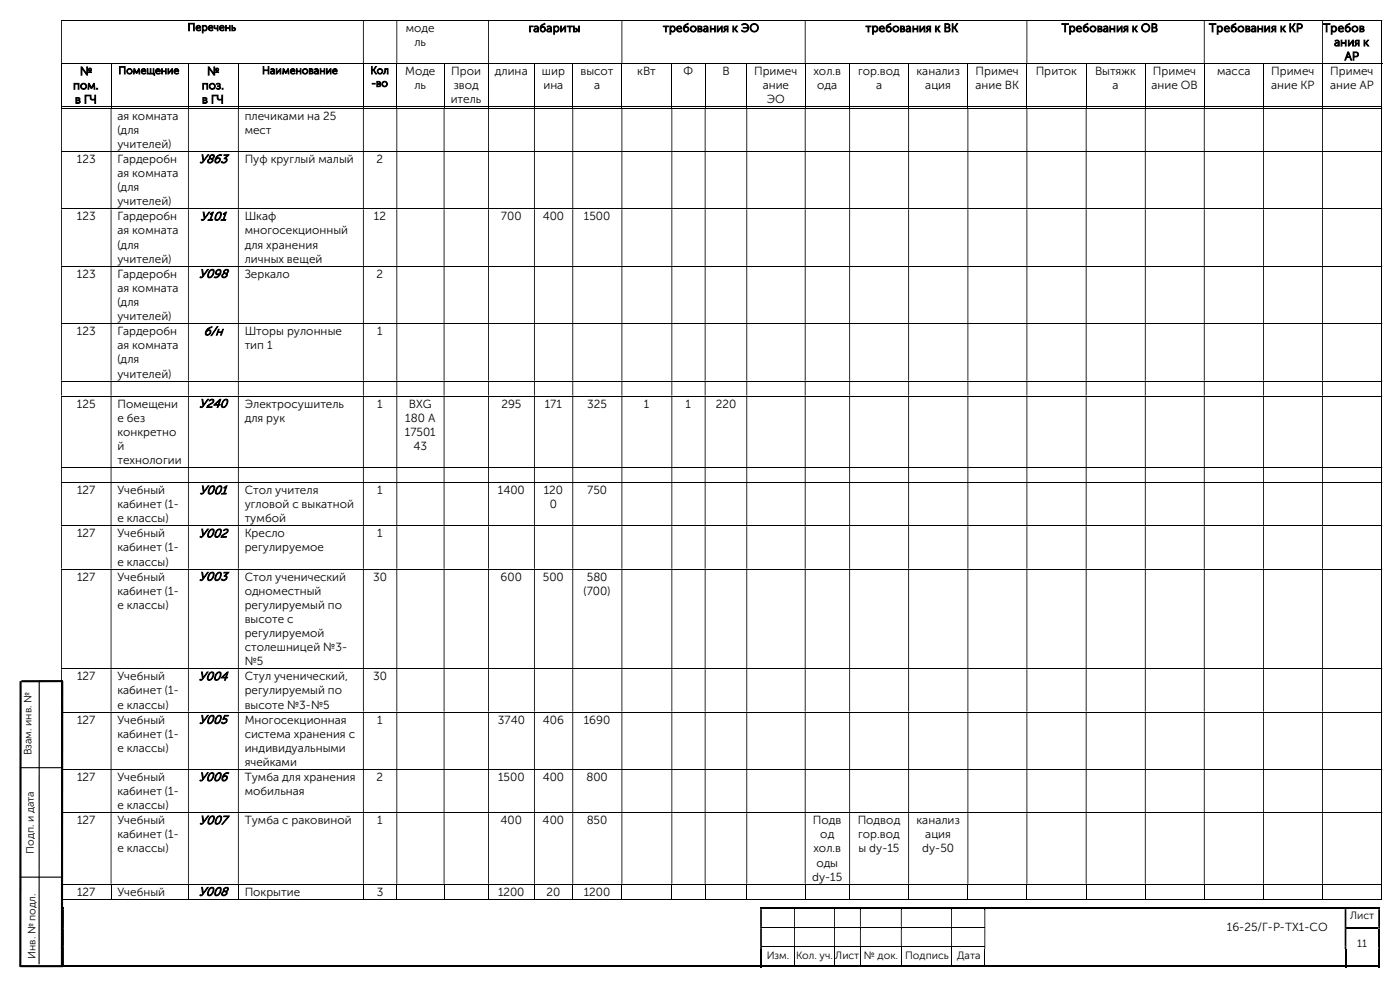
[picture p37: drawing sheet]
<svg xmlns="http://www.w3.org/2000/svg" width="420mm" height="297mm" viewBox="0 0 420 297" stroke-linecap="round" stroke-linejoin="round" font-family="sans-serif">
<defs><g id="words">
<g font-size="3.7">
<text x="59.7" y="48.9">У863</text>
<text x="60.1" y="66">У101</text>
<text x="59.6" y="83.2">У098</text>
<text x="61.1" y="100.5">б/н</text>
<text x="59.7" y="122.1">У240</text>
<text x="59.8" y="148.1">У001</text>
<text x="59.6" y="161">У002</text>
<text x="59.6" y="174">У003</text>
<text x="59.6" y="203.9">У004</text>
<text x="59.6" y="216.9">У005</text>
<text x="59.6" y="234.1">У006</text>
<text x="59.7" y="247">У007</text>
<text x="59.6" y="268.4">У008</text>
</g>
<g font-size="3.5">
<text x="121.8" y="9.6">моде</text>
<text x="158.6" y="9.6">габариты</text>
<text x="198.9" y="9.6">требования к ЭО</text>
<text x="259.7" y="9.6">требования к ВК</text>
<text x="318.5" y="9.6">Требования к ОВ</text>
<text x="362.7" y="9.6">Требования к КР</text>
<text x="396.9" y="9.6">Требов</text>
<text x="124.3" y="13.8">ль</text>
<text x="400.2" y="13.8">ания к</text>
<text x="24" y="22.5">№</text>
<text x="62.1" y="22.5">№</text>
<text x="121.5" y="22.5">Моде</text>
<text x="135.4" y="22.5">Прои</text>
<text x="148.5" y="22.5">длина</text>
<text x="162.6" y="22.5">шир</text>
<text x="174.2" y="22.5">высот</text>
<text x="191.2" y="22.5">кВт</text>
<text x="205.1" y="22.5">Ф</text>
<text x="216.7" y="22.5">В</text>
<text x="226.2" y="22.5">Примеч</text>
<text x="244" y="22.5">хол.в</text>
<text x="257.4" y="22.5">гор.вод</text>
<text x="275" y="22.5">канализ</text>
<text x="292.7" y="22.5">Примеч</text>
<text x="310.7" y="22.5">Приток</text>
<text x="328.5" y="22.5">Вытяжк</text>
<text x="345.9" y="22.5">Примеч</text>
<text x="365.1" y="22.5">масса</text>
<text x="381.3" y="22.5">Примеч</text>
<text x="399.1" y="22.5">Примеч</text>
<text x="403.4" y="18">АР</text>
<text x="21.9" y="26.8">пом.</text>
<text x="60.5" y="26.8">поз.</text>
<text x="124.3" y="26.8">ль</text>
<text x="136.1" y="26.8">звод</text>
<text x="163" y="26.8">ина</text>
<text x="178.2" y="26.8">а</text>
<text x="228.8" y="26.8">ание</text>
<text x="245.2" y="26.8">ода</text>
<text x="262.8" y="26.8">а</text>
<text x="277.6" y="26.8">ация</text>
<text x="292.7" y="26.8">ание ВК</text>
<text x="333.8" y="26.8">а</text>
<text x="345.4" y="26.8">ание ОВ</text>
<text x="381.3" y="26.8">ание КР</text>
<text x="399" y="26.8">ание АР</text>
<text x="22.5" y="31">в ГЧ</text>
<text x="35.2" y="35.9">ая комната</text>
<text x="60.6" y="31">в ГЧ</text>
<text x="73.4" y="35.9">плечиками на 25</text>
<text x="135.2" y="31">итель</text>
<text x="230" y="31">ЭО</text>
<text x="35.2" y="40.1">(для</text>
<text x="73.4" y="40.1">мест</text>
<text x="35.2" y="44.4">учителей)</text>
<text x="23.1" y="48.9">123</text>
<text x="35.2" y="48.9">Гардеробн</text>
<text x="35.2" y="53.1">ая комната</text>
<text x="73.4" y="48.9">Пуф круглый малый</text>
<text x="113" y="48.9">2</text>
<text x="35.2" y="57.3">(для</text>
<text x="35.2" y="61.6">учителей)</text>
<text x="23.1" y="66">123</text>
<text x="35.2" y="66">Гардеробн</text>
<text x="35.2" y="70.3">ая комната</text>
<text x="73.4" y="66">Шкаф</text>
<text x="73.4" y="70.3">многосекционный</text>
<text x="112.2" y="66">12</text>
<text x="150.3" y="66">700</text>
<text x="162.8" y="66">400</text>
<text x="175.2" y="66">1500</text>
<text x="35.2" y="74.5">(для</text>
<text x="73.4" y="74.5">для хранения</text>
<text x="23.1" y="83.2">123</text>
<text x="35.2" y="83.2">Гардеробн</text>
<text x="35.2" y="78.7">учителей)</text>
<text x="73.4" y="78.7">личных вещей</text>
<text x="73.4" y="83.2">Зеркало</text>
<text x="113" y="83.2">2</text>
<text x="35.2" y="87.5">ая комната</text>
<text x="35.2" y="91.7">(для</text>
<text x="35.2" y="95.9">учителей)</text>
<text x="23.1" y="100.5">123</text>
<text x="35.2" y="100.5">Гардеробн</text>
<text x="73.4" y="100.5">Шторы рулонные</text>
<text x="113.2" y="100.5">1</text>
<text x="35.2" y="104.7">ая комната</text>
<text x="73.4" y="104.7">тип 1</text>
<text x="35.2" y="108.9">(для</text>
<text x="35.2" y="113.2">учителей)</text>
<text x="23.1" y="122.1">125</text>
<text x="35.2" y="122.1">Помещени</text>
<text x="73.4" y="122.1">Электросушитель</text>
<text x="113.2" y="122.1">1</text>
<text x="122.7" y="122.1">BXG</text>
<text x="150.4" y="122.1">295</text>
<text x="163.4" y="122.1">171</text>
<text x="176.2" y="122.1">325</text>
<text x="193.2" y="122.1">1</text>
<text x="205.7" y="122.1">1</text>
<text x="214.7" y="122.1">220</text>
<text x="35.2" y="126.4">е без</text>
<text x="35.2" y="130.6">конкретно</text>
<text x="73.4" y="126.4">для рук</text>
<text x="121.5" y="130.6">17501</text>
<text x="121.6" y="126.4">180 А</text>
<text x="35.2" y="134.8">й</text>
<text x="124" y="134.8">43</text>
<text x="35.2" y="139.1">технологии</text>
<text x="23.1" y="148.1">127</text>
<text x="35.2" y="148.1">Учебный</text>
<text x="73.4" y="148.1">Стол учителя</text>
<text x="113.2" y="148.1">1</text>
<text x="149.4" y="148.1">1400</text>
<text x="163.1" y="148.1">120</text>
<text x="176.1" y="148.1">750</text>
<text x="35.2" y="152.3">кабинет (1-</text>
<text x="73.4" y="152.3">угловой с выкатной</text>
<text x="165" y="152.3">0</text>
<text x="23.1" y="161">127</text>
<text x="35.2" y="161">Учебный</text>
<text x="35.2" y="156.5">е классы)</text>
<text x="73.4" y="156.5">тумбой</text>
<text x="73.4" y="161">Кресло</text>
<text x="113.2" y="161">1</text>
<text x="35.2" y="165.3">кабинет (1-</text>
<text x="73.4" y="165.3">регулируемое</text>
<text x="23.1" y="174">127</text>
<text x="35.2" y="174">Учебный</text>
<text x="35.2" y="169.5">е классы)</text>
<text x="73.4" y="174">Стол ученический</text>
<text x="111.9" y="174">30</text>
<text x="150.2" y="174">600</text>
<text x="162.9" y="174">500</text>
<text x="176.1" y="174">580</text>
<text x="35.2" y="178.2">кабинет (1-</text>
<text x="73.4" y="178.2">одноместный</text>
<text x="175" y="178.2">(700)</text>
<text x="35.2" y="182.5">е классы)</text>
<text x="73.4" y="182.5">регулируемый по</text>
<text x="73.4" y="186.7">высоте с</text>
<text x="73.4" y="190.9">регулируемой</text>
<text x="73.4" y="195.2">столешницей №3-</text>
<text x="23.1" y="203.9">127</text>
<text x="35.2" y="203.9">Учебный</text>
<text x="73.4" y="199.4">№5</text>
<text x="73.4" y="203.9">Стул ученический,</text>
<text x="111.9" y="203.9">30</text>
<text x="35.2" y="208.1">кабинет (1-</text>
<text x="73.4" y="208.1">регулируемый по</text>
<text x="35.2" y="212.3">е классы)</text>
<text x="73.4" y="212.3">высоте №3-№5</text>
<text x="23.1" y="216.9">127</text>
<text x="35.2" y="216.9">Учебный</text>
<text x="35.2" y="221.1">кабинет (1-</text>
<text x="73.4" y="216.9">Многосекционная</text>
<text x="73.4" y="221.1">система хранения с</text>
<text x="113.2" y="216.9">1</text>
<text x="149.4" y="216.9">3740</text>
<text x="162.9" y="216.9">406</text>
<text x="175.1" y="216.9">1690</text>
<text x="35.2" y="225.3">е классы)</text>
<text x="73.4" y="225.3">индивидуальными</text>
<text x="73.4" y="229.6">ячейками</text>
<text x="23.1" y="234.1">127</text>
<text x="35.2" y="234.1">Учебный</text>
<text x="35.2" y="238.3">кабинет (1-</text>
<text x="73.4" y="234.1">Тумба для хранения</text>
<text x="73.4" y="238.3">мобильная</text>
<text x="113" y="234.1">2</text>
<text x="149.4" y="234.1">1500</text>
<text x="162.8" y="234.1">400</text>
<text x="175.9" y="234.1">800</text>
<text x="35.2" y="242.5">е классы)</text>
<text x="23.1" y="247">127</text>
<text x="35.2" y="247">Учебный</text>
<text x="35.2" y="251.2">кабинет (1-</text>
<text x="73.4" y="247">Тумба с раковиной</text>
<text x="113.2" y="247">1</text>
<text x="150.2" y="247">400</text>
<text x="162.8" y="247">400</text>
<text x="176" y="247">850</text>
<text x="243.9" y="247">Подв</text>
<text x="246.1" y="251.2">од</text>
<text x="257.3" y="247">Подвод</text>
<text x="257.4" y="251.2">гор.вод</text>
<text x="275" y="247">канализ</text>
<text x="277.6" y="251.2">ация</text>
<text x="35.2" y="255.5">е классы)</text>
<text x="244" y="255.5">хол.в</text>
<text x="257.6" y="255.5">ы dy-15</text>
<text x="276.6" y="255.5">dy-50</text>
<text x="243.6" y="263.9">dy-15</text>
<text x="244.9" y="259.7">оды</text>
<text x="23.1" y="268.4">127</text>
<text x="35.2" y="268.4">Учебный</text>
<text x="73.4" y="268.4">Покрытие</text>
<text x="113" y="268.4">3</text>
<text x="149.4" y="268.4">1200</text>
<text x="164" y="268.4">20</text>
<text x="175.1" y="268.4">1200</text>
<text x="368" y="279">16-25/Г-Р-ТХ1-СО</text>
</g>
<g font-size="3.2">
<text x="56.3" y="9.2">Перечень</text>
<text x="35.5" y="22.2">Помещение</text>
<text x="78.6" y="22.2">Наименование</text>
<text x="111.1" y="22.2">Кол</text>
<text x="111.4" y="26">-во</text>
<text x="9.5" y="226.4" transform="rotate(-90 9.5 226.4)">Взам. инв. №</text>
<text x="10.2" y="255.9" transform="rotate(-90 10.2 255.9)">Подп. и дата</text>
<text x="405" y="275.5">Лист</text>
<text x="10.6" y="287.4" transform="rotate(-90 10.6 287.4)">Инв. № подл.</text>
<text x="230" y="287.4">Изм.</text>
<text x="238.8" y="287.4">Кол. уч.</text>
<text x="250.6" y="287.4">Лист</text>
<text x="259.2" y="287.4">№ док.</text>
<text x="271.6" y="287.4">Подпись</text>
<text x="287.1" y="287.4">Дата</text>
<text x="407.2" y="283.8">11</text>
</g>
</g></defs>
<g fill="none" stroke="#000" stroke-width=".3">
<path d="M18.3 6.1h396.1M18.3 19.1h396.4M18.5 19.2v13M33.3 19.2v13M56.5 19.2v13M71.5 19.2v13M109 19.2v13M119 19.2v13M133.2 19.2v13M146.6 19.2v13M160.3 19.2v13M171.8 19.2v13"/>
<path d="M186.6 19.2v13M201.5 19.2v13M211.5 19.2v13M224 19.2v13M241.6 19.2v13M254.9 19.2v13M272.6 19.2v13M290.4 19.2v13M308.1 19.2v13M325.8 19.2v13M343.6 19.2v13M361.3 19.2v13"/>
<path d="M379.1 19.2v13M396.7 19.2v13M414.5 6.3v12.7M414.5 19.2v13M18.3 32h14.9M18.3 32.4h396.1M33.4 32h23M56.6 32h14.8M71.6 32h37.3M109.1 32h9.8M119.2 32h13.9M133.3 32h13.1"/>
<path d="M146.7 32h13.5M160.4 32h11.3M172 32h14.4M186.7 32h14.7M201.7 32h9.7M211.7 32h12.2M224.2 32h17.2M241.7 32h13.1M255 32h17.5M272.7 32h17.5M290.5 32h17.4M308.2 32h17.5"/>
<path d="M326 32h17.5M343.7 32h17.4M361.4 32h17.5M379.2 32h17.4M396.9 32h17.5M414.5 32.6v12.7M18.3 45.4h396.1M414.5 45.6v16.9M18.3 62.6h396.1M18.3 79.8h396.1M414.5 62.7v17M414.5 79.9v17"/>
<path d="M18.3 97h396.1M414.5 97.1v17M18.3 114.2h396.1M18.3 118.7h396.1M414.5 114.3v4.3M414.5 118.8v21.2M18.3 140.1h396.1M18.3 144.6h396.1M18.3 157.6h396.1M414.5 140.3v4.2M414.5 144.7v12.8M414.5 157.7v12.7"/>
<path d="M18.3 170.6h396.1M414.5 170.7v29.6M18.3 200.4h396.1M18.3 213.4h396.1M414.5 200.6v12.7M414.5 213.5v17M18.3 230.6h396.1M414.5 230.8v12.7M18.3 243.6h396.1M414.5 243.7v21.2M18.3 265h396.1M18.3 269.5h14.9"/>
<path d="M18.5 265.1v4.6M33.3 265.1v4.6M33.4 269.5h23M56.5 265.1v4.6M56.6 269.5h14.8M71.5 265.1v4.6M71.6 269.5h37.3M109 265.1v4.6M109.1 269.5h9.8M119 265.1v4.6M119.2 269.5h13.9M133.2 265.1v4.6"/>
<path d="M133.3 269.5h13.1M146.6 265.1v4.6M146.7 269.5h13.5M160.3 265.1v4.6M160.4 269.5h11.3M171.8 265.1v4.6M172 269.5h14.4M186.6 265.1v4.6M186.7 269.5h14.7M201.5 265.1v4.6M201.7 269.5h9.7M211.5 265.1v4.6"/>
<path d="M211.7 269.5h12.2M224 265.1v4.6M224.2 269.5h17.2M228.6 277.9h9.6M238.5 277.9h11.7M241.6 265.1v4.6M241.7 269.5h13.1M250.5 277.9h7.5M254.9 265.1v4.6M255 269.5h17.5M258.2 277.9h12.1M270.5 277.9h14.8"/>
<path d="M272.6 265.1v4.6M272.7 269.5h17.5M285.6 277.9h9.7M290.4 265.1v4.6M290.5 269.5h17.4M308.1 265.1v4.6M308.2 269.5h17.5M325.8 265.1v4.6M326 269.5h17.5M343.6 265.1v4.6M343.7 269.5h17.4M361.3 265.1v4.6"/>
<path d="M361.4 269.5h17.5M379.1 265.1v4.6M379.2 269.5h17.4M396.7 265.1v4.6M396.9 269.5h17.5M414.5 265.1v4.6M228.6 283.8h9.6M238.3 284.4v5M238.5 283.8h11.7M250.4 284.4v5M250.5 283.8h7.5M258.1 284.4v5"/>
<path d="M258.2 283.8h12.1M270.4 284.4v5M270.5 283.8h14.8M285.5 284.4v5M285.6 283.8h9.7M295.4 284.4v5"/>
</g>
<g fill="#000">
<path d="M414.4 6h.3v.3h-.3zM18.3 6.3h.3v12.7h-.3zM108.9 6.3h.2v12.7h-.2zM118.9 6.3h.3v12.7h-.3zM146.4 6.3h.3v12.7h-.3zM186.4 6.3h.3v12.7h-.3zM241.4 6.3h.3v12.7h-.3zM307.9 6.3h.3v12.7h-.3zM361.1 6.3h.3v12.7h-.3zM396.6 6.3h.3v12.7h-.3z" fill-rule="evenodd"/>
<path d="M414.4 32.3h.3v.3h-.3zM18.3 32.6h.3v12.7h-.3zM33.2 32.6h.2v12.7h-.2zM56.4 32.6h.2v12.7h-.2zM71.4 32.6h.2v12.7h-.2zM108.9 32.6h.2v12.7h-.2zM118.9 32.6h.3v12.7h-.3zM133.1 32.6h.2v12.7h-.2zM146.4 32.6h.3v12.7h-.3zM160.2 32.6h.2v12.7h-.2zM171.7 32.6h.3v12.7h-.3zM186.4 32.6h.3v12.7h-.3zM201.4 32.6h.3v12.7h-.3zM211.4 32.6h.3v12.7h-.3zM223.9 32.6h.3v12.7h-.3zM241.4 32.6h.3v12.7h-.3zM254.8 32.6h.2v12.7h-.2zM272.5 32.6h.2v12.7h-.2zM290.2 32.6h.3v12.7h-.3zM307.9 32.6h.3v12.7h-.3zM325.7 32.6h.3v12.7h-.3zM343.5 32.6h.2v12.7h-.2zM361.1 32.6h.3v12.7h-.3zM378.9 32.6h.3v12.7h-.3zM396.6 32.6h.3v12.7h-.3z" fill-rule="evenodd"/>
<path d="M414.4 45.3h.3v.3h-.3zM18.3 45.6h.3v16.9h-.3zM33.2 45.6h.2v16.9h-.2zM56.4 45.6h.2v16.9h-.2zM71.4 45.6h.2v16.9h-.2zM108.9 45.6h.2v16.9h-.2zM118.9 45.6h.3v16.9h-.3zM133.1 45.6h.2v16.9h-.2zM146.4 45.6h.3v16.9h-.3zM160.2 45.6h.2v16.9h-.2zM171.7 45.6h.3v16.9h-.3zM186.4 45.6h.3v16.9h-.3zM201.4 45.6h.3v16.9h-.3zM211.4 45.6h.3v16.9h-.3zM223.9 45.6h.3v16.9h-.3zM241.4 45.6h.3v16.9h-.3zM254.8 45.6h.2v16.9h-.2zM272.5 45.6h.2v16.9h-.2zM290.2 45.6h.3v16.9h-.3zM307.9 45.6h.3v16.9h-.3zM325.7 45.6h.3v16.9h-.3zM343.5 45.6h.2v16.9h-.2zM361.1 45.6h.3v16.9h-.3zM378.9 45.6h.3v16.9h-.3zM396.6 45.6h.3v16.9h-.3z" fill-rule="evenodd"/>
<path d="M414.4 62.5h.3v.2h-.3zM18.3 62.7h.3v17h-.3zM33.2 62.7h.2v17h-.2zM56.4 62.7h.2v17h-.2zM71.4 62.7h.2v17h-.2zM108.9 62.7h.2v17h-.2zM118.9 62.7h.3v17h-.3zM133.1 62.7h.2v17h-.2zM146.4 62.7h.3v17h-.3zM160.2 62.7h.2v17h-.2zM171.7 62.7h.3v17h-.3zM186.4 62.7h.3v17h-.3zM201.4 62.7h.3v17h-.3zM211.4 62.7h.3v17h-.3zM223.9 62.7h.3v17h-.3zM241.4 62.7h.3v17h-.3zM254.8 62.7h.2v17h-.2zM272.5 62.7h.2v17h-.2zM290.2 62.7h.3v17h-.3zM307.9 62.7h.3v17h-.3zM325.7 62.7h.3v17h-.3zM343.5 62.7h.2v17h-.2zM361.1 62.7h.3v17h-.3zM378.9 62.7h.3v17h-.3zM396.6 62.7h.3v17h-.3z" fill-rule="evenodd"/>
<path d="M414.4 79.7h.3v.2h-.3zM18.3 79.9h.3v17h-.3zM33.2 79.9h.2v17h-.2zM56.4 79.9h.2v17h-.2zM71.4 79.9h.2v17h-.2zM108.9 79.9h.2v17h-.2zM118.9 79.9h.3v17h-.3zM133.1 79.9h.2v17h-.2zM146.4 79.9h.3v17h-.3zM160.2 79.9h.2v17h-.2zM171.7 79.9h.3v17h-.3zM186.4 79.9h.3v17h-.3zM201.4 79.9h.3v17h-.3zM211.4 79.9h.3v17h-.3zM223.9 79.9h.3v17h-.3zM241.4 79.9h.3v17h-.3zM254.8 79.9h.2v17h-.2zM272.5 79.9h.2v17h-.2zM290.2 79.9h.3v17h-.3zM307.9 79.9h.3v17h-.3zM325.7 79.9h.3v17h-.3zM343.5 79.9h.2v17h-.2zM361.1 79.9h.3v17h-.3zM378.9 79.9h.3v17h-.3zM396.6 79.9h.3v17h-.3z" fill-rule="evenodd"/>
<path d="M414.4 96.9h.3v.2h-.3zM18.3 97.1h.3v17h-.3zM33.2 97.1h.2v17h-.2zM56.4 97.1h.2v17h-.2zM71.4 97.1h.2v17h-.2zM108.9 97.1h.2v17h-.2zM118.9 97.1h.3v17h-.3zM133.1 97.1h.2v17h-.2zM146.4 97.1h.3v17h-.3zM160.2 97.1h.2v17h-.2zM171.7 97.1h.3v17h-.3zM186.4 97.1h.3v17h-.3zM201.4 97.1h.3v17h-.3zM211.4 97.1h.3v17h-.3zM223.9 97.1h.3v17h-.3zM241.4 97.1h.3v17h-.3zM254.8 97.1h.2v17h-.2zM272.5 97.1h.2v17h-.2zM290.2 97.1h.3v17h-.3zM307.9 97.1h.3v17h-.3zM325.7 97.1h.3v17h-.3zM343.5 97.1h.2v17h-.2zM361.1 97.1h.3v17h-.3zM378.9 97.1h.3v17h-.3zM396.6 97.1h.3v17h-.3z" fill-rule="evenodd"/>
<path d="M414.4 114.1h.3v.2h-.3zM18.3 114.3h.3v4.3h-.3zM33.2 114.3h.2v4.3h-.2zM56.4 114.3h.2v4.3h-.2zM71.4 114.3h.2v4.3h-.2zM108.9 114.3h.2v4.3h-.2zM118.9 114.3h.3v4.3h-.3zM133.1 114.3h.2v4.3h-.2zM146.4 114.3h.3v4.3h-.3zM160.2 114.3h.2v4.3h-.2zM171.7 114.3h.3v4.3h-.3zM186.4 114.3h.3v4.3h-.3zM201.4 114.3h.3v4.3h-.3zM211.4 114.3h.3v4.3h-.3zM223.9 114.3h.3v4.3h-.3zM241.4 114.3h.3v4.3h-.3zM254.8 114.3h.2v4.3h-.2zM272.5 114.3h.2v4.3h-.2zM290.2 114.3h.3v4.3h-.3zM307.9 114.3h.3v4.3h-.3zM325.7 114.3h.3v4.3h-.3zM343.5 114.3h.2v4.3h-.2zM361.1 114.3h.3v4.3h-.3zM378.9 114.3h.3v4.3h-.3zM396.6 114.3h.3v4.3h-.3z" fill-rule="evenodd"/>
<path d="M414.4 118.6h.3v.2h-.3zM18.3 118.8h.3v21.2h-.3zM33.2 118.8h.2v21.2h-.2zM56.4 118.8h.2v21.2h-.2zM71.4 118.8h.2v21.2h-.2zM108.9 118.8h.2v21.2h-.2zM118.9 118.8h.3v21.2h-.3zM133.1 118.8h.2v21.2h-.2zM146.4 118.8h.3v21.2h-.3zM160.2 118.8h.2v21.2h-.2zM171.7 118.8h.3v21.2h-.3zM186.4 118.8h.3v21.2h-.3zM201.4 118.8h.3v21.2h-.3zM211.4 118.8h.3v21.2h-.3zM223.9 118.8h.3v21.2h-.3zM241.4 118.8h.3v21.2h-.3zM254.8 118.8h.2v21.2h-.2zM272.5 118.8h.2v21.2h-.2zM290.2 118.8h.3v21.2h-.3zM307.9 118.8h.3v21.2h-.3zM325.7 118.8h.3v21.2h-.3zM343.5 118.8h.2v21.2h-.2zM361.1 118.8h.3v21.2h-.3zM378.9 118.8h.3v21.2h-.3zM396.6 118.8h.3v21.2h-.3z" fill-rule="evenodd"/>
<path d="M414.4 140h.3v.3h-.3zM18.3 140.3h.3v4.2h-.3zM33.2 140.3h.2v4.2h-.2zM56.4 140.3h.2v4.2h-.2zM71.4 140.3h.2v4.2h-.2zM108.9 140.3h.2v4.2h-.2zM118.9 140.3h.3v4.2h-.3zM133.1 140.3h.2v4.2h-.2zM146.4 140.3h.3v4.2h-.3zM160.2 140.3h.2v4.2h-.2zM171.7 140.3h.3v4.2h-.3zM186.4 140.3h.3v4.2h-.3zM201.4 140.3h.3v4.2h-.3zM211.4 140.3h.3v4.2h-.3zM223.9 140.3h.3v4.2h-.3zM241.4 140.3h.3v4.2h-.3zM254.8 140.3h.2v4.2h-.2zM272.5 140.3h.2v4.2h-.2zM290.2 140.3h.3v4.2h-.3zM307.9 140.3h.3v4.2h-.3zM325.7 140.3h.3v4.2h-.3zM343.5 140.3h.2v4.2h-.2zM361.1 140.3h.3v4.2h-.3zM378.9 140.3h.3v4.2h-.3zM396.6 140.3h.3v4.2h-.3z" fill-rule="evenodd"/>
<path d="M414.4 144.5h.3v.2h-.3zM18.3 144.7h.3v12.8h-.3zM33.2 144.7h.2v12.8h-.2zM56.4 144.7h.2v12.8h-.2zM71.4 144.7h.2v12.8h-.2zM108.9 144.7h.2v12.8h-.2zM118.9 144.7h.3v12.8h-.3zM133.1 144.7h.2v12.8h-.2zM146.4 144.7h.3v12.8h-.3zM160.2 144.7h.2v12.8h-.2zM171.7 144.7h.3v12.8h-.3zM186.4 144.7h.3v12.8h-.3zM201.4 144.7h.3v12.8h-.3zM211.4 144.7h.3v12.8h-.3zM223.9 144.7h.3v12.8h-.3zM241.4 144.7h.3v12.8h-.3zM254.8 144.7h.2v12.8h-.2zM272.5 144.7h.2v12.8h-.2zM290.2 144.7h.3v12.8h-.3zM307.9 144.7h.3v12.8h-.3zM325.7 144.7h.3v12.8h-.3zM343.5 144.7h.2v12.8h-.2zM361.1 144.7h.3v12.8h-.3zM378.9 144.7h.3v12.8h-.3zM396.6 144.7h.3v12.8h-.3z" fill-rule="evenodd"/>
<path d="M414.4 157.5h.3v.2h-.3zM18.3 157.7h.3v12.7h-.3zM33.2 157.7h.2v12.7h-.2zM56.4 157.7h.2v12.7h-.2zM71.4 157.7h.2v12.7h-.2zM108.9 157.7h.2v12.7h-.2zM118.9 157.7h.3v12.7h-.3zM133.1 157.7h.2v12.7h-.2zM146.4 157.7h.3v12.7h-.3zM160.2 157.7h.2v12.7h-.2zM171.7 157.7h.3v12.7h-.3zM186.4 157.7h.3v12.7h-.3zM201.4 157.7h.3v12.7h-.3zM211.4 157.7h.3v12.7h-.3zM223.9 157.7h.3v12.7h-.3zM241.4 157.7h.3v12.7h-.3zM254.8 157.7h.2v12.7h-.2zM272.5 157.7h.2v12.7h-.2zM290.2 157.7h.3v12.7h-.3zM307.9 157.7h.3v12.7h-.3zM325.7 157.7h.3v12.7h-.3zM343.5 157.7h.2v12.7h-.2zM361.1 157.7h.3v12.7h-.3zM378.9 157.7h.3v12.7h-.3zM396.6 157.7h.3v12.7h-.3z" fill-rule="evenodd"/>
<path d="M414.4 170.4h.3v.3h-.3zM18.3 170.7h.3v29.6h-.3zM33.2 170.7h.2v29.6h-.2zM56.4 170.7h.2v29.6h-.2zM71.4 170.7h.2v29.6h-.2zM108.9 170.7h.2v29.6h-.2zM118.9 170.7h.3v29.6h-.3zM133.1 170.7h.2v29.6h-.2zM146.4 170.7h.3v29.6h-.3zM160.2 170.7h.2v29.6h-.2zM171.7 170.7h.3v29.6h-.3zM186.4 170.7h.3v29.6h-.3zM201.4 170.7h.3v29.6h-.3zM211.4 170.7h.3v29.6h-.3zM223.9 170.7h.3v29.6h-.3zM241.4 170.7h.3v29.6h-.3zM254.8 170.7h.2v29.6h-.2zM272.5 170.7h.2v29.6h-.2zM290.2 170.7h.3v29.6h-.3zM307.9 170.7h.3v29.6h-.3zM325.7 170.7h.3v29.6h-.3zM343.5 170.7h.2v29.6h-.2zM361.1 170.7h.3v29.6h-.3zM378.9 170.7h.3v29.6h-.3zM396.6 170.7h.3v29.6h-.3z" fill-rule="evenodd"/>
<path d="M414.4 200.3h.3v.3h-.3zM18.3 200.6h.3v12.7h-.3zM33.2 200.6h.2v12.7h-.2zM56.4 200.6h.2v12.7h-.2zM71.4 200.6h.2v12.7h-.2zM108.9 200.6h.2v12.7h-.2zM118.9 200.6h.3v12.7h-.3zM133.1 200.6h.2v12.7h-.2zM146.4 200.6h.3v12.7h-.3zM160.2 200.6h.2v12.7h-.2zM171.7 200.6h.3v12.7h-.3zM186.4 200.6h.3v12.7h-.3zM201.4 200.6h.3v12.7h-.3zM211.4 200.6h.3v12.7h-.3zM223.9 200.6h.3v12.7h-.3zM241.4 200.6h.3v12.7h-.3zM254.8 200.6h.2v12.7h-.2zM272.5 200.6h.2v12.7h-.2zM290.2 200.6h.3v12.7h-.3zM307.9 200.6h.3v12.7h-.3zM325.7 200.6h.3v12.7h-.3zM343.5 200.6h.2v12.7h-.2zM361.1 200.6h.3v12.7h-.3zM378.9 200.6h.3v12.7h-.3zM396.6 200.6h.3v12.7h-.3z" fill-rule="evenodd"/>
<path d="M414.4 213.3h.3v.2h-.3zM18.3 213.5h.3v17h-.3zM33.2 213.5h.2v17h-.2zM56.4 213.5h.2v17h-.2zM71.4 213.5h.2v17h-.2zM108.9 213.5h.2v17h-.2zM118.9 213.5h.3v17h-.3zM133.1 213.5h.2v17h-.2zM146.4 213.5h.3v17h-.3zM160.2 213.5h.2v17h-.2zM171.7 213.5h.3v17h-.3zM186.4 213.5h.3v17h-.3zM201.4 213.5h.3v17h-.3zM211.4 213.5h.3v17h-.3zM223.9 213.5h.3v17h-.3zM241.4 213.5h.3v17h-.3zM254.8 213.5h.2v17h-.2zM272.5 213.5h.2v17h-.2zM290.2 213.5h.3v17h-.3zM307.9 213.5h.3v17h-.3zM325.7 213.5h.3v17h-.3zM343.5 213.5h.2v17h-.2zM361.1 213.5h.3v17h-.3zM378.9 213.5h.3v17h-.3zM396.6 213.5h.3v17h-.3z" fill-rule="evenodd"/>
<path d="M414.4 230.5h.3v.3h-.3zM18.3 230.8h.3v12.7h-.3zM33.2 230.8h.2v12.7h-.2zM56.4 230.8h.2v12.7h-.2zM71.4 230.8h.2v12.7h-.2zM108.9 230.8h.2v12.7h-.2zM118.9 230.8h.3v12.7h-.3zM133.1 230.8h.2v12.7h-.2zM146.4 230.8h.3v12.7h-.3zM160.2 230.8h.2v12.7h-.2zM171.7 230.8h.3v12.7h-.3zM186.4 230.8h.3v12.7h-.3zM201.4 230.8h.3v12.7h-.3zM211.4 230.8h.3v12.7h-.3zM223.9 230.8h.3v12.7h-.3zM241.4 230.8h.3v12.7h-.3zM254.8 230.8h.2v12.7h-.2zM272.5 230.8h.2v12.7h-.2zM290.2 230.8h.3v12.7h-.3zM307.9 230.8h.3v12.7h-.3zM325.7 230.8h.3v12.7h-.3zM343.5 230.8h.2v12.7h-.2zM361.1 230.8h.3v12.7h-.3zM378.9 230.8h.3v12.7h-.3zM396.6 230.8h.3v12.7h-.3z" fill-rule="evenodd"/>
<path d="M414.4 243.5h.3v.2h-.3zM18.3 243.7h.3v21.2h-.3zM33.2 243.7h.2v21.2h-.2zM56.4 243.7h.2v21.2h-.2zM71.4 243.7h.2v21.2h-.2zM108.9 243.7h.2v21.2h-.2zM118.9 243.7h.3v21.2h-.3zM133.1 243.7h.2v21.2h-.2zM146.4 243.7h.3v21.2h-.3zM160.2 243.7h.2v21.2h-.2zM171.7 243.7h.3v21.2h-.3zM186.4 243.7h.3v21.2h-.3zM201.4 243.7h.3v21.2h-.3zM211.4 243.7h.3v21.2h-.3zM223.9 243.7h.3v21.2h-.3zM241.4 243.7h.3v21.2h-.3zM254.8 243.7h.2v21.2h-.2zM272.5 243.7h.2v21.2h-.2zM290.2 243.7h.3v21.2h-.3zM307.9 243.7h.3v21.2h-.3zM325.7 243.7h.3v21.2h-.3zM343.5 243.7h.2v21.2h-.2zM361.1 243.7h.3v21.2h-.3zM378.9 243.7h.3v21.2h-.3zM396.6 243.7h.3v21.2h-.3z" fill-rule="evenodd"/>
<path d="M18.8 272.5h.4v5.3h-.4zM228 272.5h.6v5.3h-.6zM238.2 272.5h.3v5.3h-.3zM250.2 272.5h.3v5.3h-.3zM258 272.5h.2v5.3h-.2zM270.3 272.5h.2v5.3h-.2zM285.3 272.5h.3v5.3h-.3zM295.3 272.5h.3v5.3h-.3zM403.4 272.5h.5v5.3h-.5zM413.5 272.5h.5v5.3h-.5z" fill-rule="evenodd"/>
<path d="M18.8 277.8h.4v.5h-.4zM228 277.8h.6v.5h-.6z" fill-rule="evenodd"/>
<path d="M228 271.9h.6v.6h-.6z" fill-rule="evenodd"/>
<path d="M238.2 271.9h12v.6h-12z" fill-rule="evenodd"/>
<path d="M250.2 271.9h7.8v.6h-7.8z" fill-rule="evenodd"/>
<path d="M258 271.9h12.3v.6h-12.3z" fill-rule="evenodd"/>
<path d="M270.3 271.9h15v.6h-15z" fill-rule="evenodd"/>
<path d="M285.3 271.9h10v.6h-10z" fill-rule="evenodd"/>
<path d="M295.3 271.9h108.1v.6h-108.1z" fill-rule="evenodd"/>
<path d="M295.3 277.8h.3v.5h-.3zM403.4 277.8h.5v.5h-.5z" fill-rule="evenodd"/>
<path d="M403.4 271.9h.5v.6h-.5z" fill-rule="evenodd"/>
<path d="M413.5 271.9h.5v.6h-.5z" fill-rule="evenodd"/>
<path d="M413.5 277.8h.5v.5h-.5zM18.8 278.3h.4v5.3h-.4zM228 278.3h.6v5.3h-.6zM238.2 278.3h.3v5.3h-.3zM250.2 278.3h.3v5.3h-.3zM258 278.3h.2v5.3h-.2zM270.3 278.3h.2v5.3h-.2zM285.3 278.3h.3v5.3h-.3zM295.3 278.3h.3v5.3h-.3zM403.4 278.3h.5v5.3h-.5z" fill-rule="evenodd"/>
<path d="M18.8 283.6h.4v.8h-.4zM228 283.6h.6v.8h-.6z" fill-rule="evenodd"/>
<path d="M228 284.4h.6v5.5h-.6z" fill-rule="evenodd"/>
<path d="M238.2 289.4h12v.5h-12z" fill-rule="evenodd"/>
<path d="M250.2 289.4h7.8v.5h-7.8z" fill-rule="evenodd"/>
<path d="M258 289.4h12.3v.5h-12.3z" fill-rule="evenodd"/>
<path d="M270.3 289.4h15v.5h-15z" fill-rule="evenodd"/>
<path d="M285.3 289.4h10v.5h-10z" fill-rule="evenodd"/>
<path d="M295.3 283.6h.3v.8h-.3zM403.4 283.6h.5v.8h-.5zM413.5 283.6h.5v.8h-.5zM18.8 284.4h.4v5h-.4z" fill-rule="evenodd"/>
<path d="M295.3 289.4h108.1v.5h-108.1z" fill-rule="evenodd"/>
<path d="M403.4 284.4h.5v5.5h-.5z" fill-rule="evenodd"/>
<path d="M413.5 284.4h.5v5.5h-.5z" fill-rule="evenodd"/>
</g>
<g fill="#000">
<path d="M414.4 31.9h.3v.3h-.3zM18.8 271.9h.4v.6h-.4zM228.6 271.9h9.6v.6h-9.6zM238.2 272.5h.3zM238.2 277.8h.3v.5h-.3zM250.2 272.5h.3zM250.2 277.8h.3v.5h-.3zM258 272.5h.2zM258 277.8h.2v.5h-.2zM270.3 272.5h.2zM270.3 277.8h.2v.5h-.2zM285.3 272.5h.3z"/>
<path d="M285.3 277.8h.3v.5h-.3zM295.3 272.5h.3zM403.9 271.9h9.6v.6h-9.6zM403.9 277.8h9.6v.5h-9.6zM413.5 278.3h.5v5.3h-.5zM414.4 264.9h.3v.2h-.3zM414.4 269.4h.3v.3h-.3zM18.8 289.4h209.2v.5h-209.2zM228.6 289.4h9.6v.5h-9.6zM238.2 283.6h.3v.8h-.3zM250.2 283.6h.3v.8h-.3zM258 283.6h.2v.8h-.2z"/>
<path d="M270.3 283.6h.2v.8h-.2zM285.3 283.6h.3v.8h-.3zM403.9 289.4h9.6v.5h-9.6zM413.5 289.4h.5v.5h-.5z"/>
</g>
<path d="M6.2 204.1l-.1 85.7M18.7 204.1l-.1 85.7M18.9 204.1l-12.5 .1M6.1 289.6h12.8" fill="none" stroke="#000" stroke-width=".64" stroke-linecap="butt"/>
<path d="M11.8 204.1l-.1 84.9M6 230.1h12.6M6 262.9h12.4" fill="none" stroke="#000" stroke-width=".34"/>
<use href="#words"/>
</svg>
